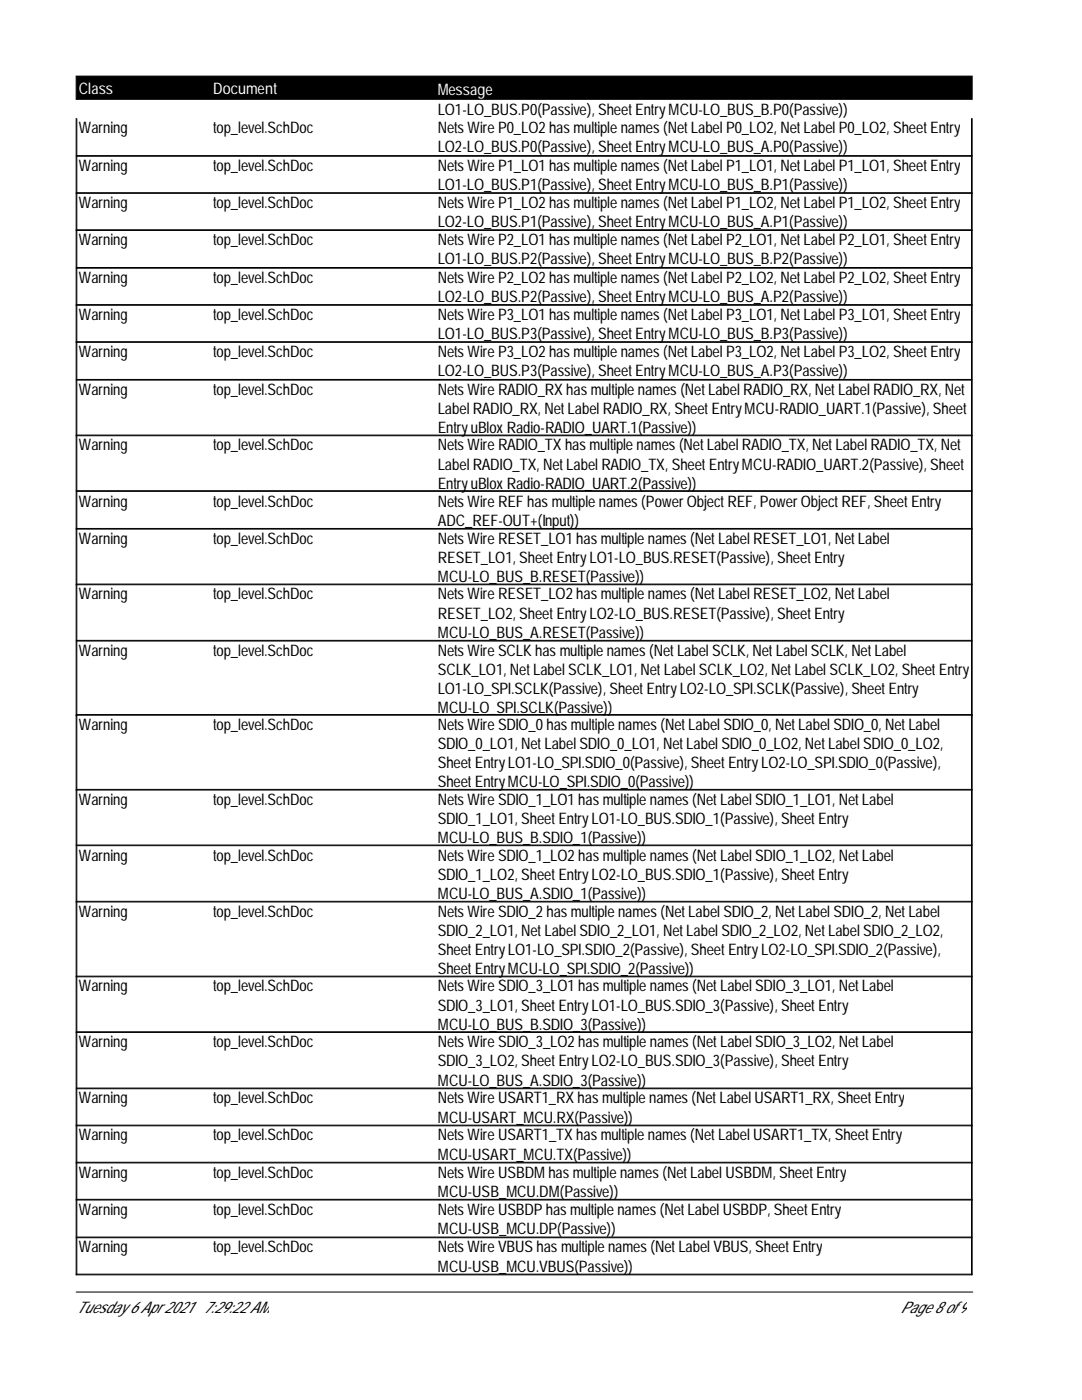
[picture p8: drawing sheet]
<svg xmlns="http://www.w3.org/2000/svg" width="216mm" height="279mm" viewBox="0 0 216 279" stroke-linecap="round" stroke-linejoin="round" font-family="sans-serif">
<defs><g id="words">
<g font-size="3.2" fill="#fff">
<text x="15.7" y="18.7">Class</text>
<text x="42.5" y="18.7">Document</text>
<text x="87.3" y="18.9">Message</text>
</g>
<g font-size="3.2">
<text x="87.3" y="22.9">LO1-LO_BUS.P0(Passive), SheetEntryMCU-LO_BUS_B.P0(Passive))</text>
<text x="15.7" y="26.6">Warning</text>
<text x="42.5" y="26.6">top_level.SchDoc</text>
<text x="87.3" y="26.6">NetsWireP0_LO2hasmultiplenames(NetLabel P0_LO2, NetLabel P0_LO2, SheetEntry</text>
<text x="15.7" y="34.1">Warning</text>
<text x="42.5" y="34.1">top_level.SchDoc</text>
<text x="87.3" y="30.4">LO2-LO_BUS.P0(Passive), SheetEntryMCU-LO_BUS_A.P0(Passive))</text>
<text x="87.3" y="34.1">NetsWireP1_LO1 hasmultiplenames(NetLabel P1_LO1, NetLabel P1_LO1, SheetEntry</text>
<text x="15.7" y="41.5">Warning</text>
<text x="42.5" y="41.5">top_level.SchDoc</text>
<text x="87.3" y="37.9">LO1-LO_BUS.P1(Passive), SheetEntryMCU-LO_BUS_B.P1(Passive))</text>
<text x="87.3" y="41.5">NetsWireP1_LO2hasmultiplenames(NetLabel P1_LO2, NetLabel P1_LO2, SheetEntry</text>
<text x="87.3" y="45.3">LO2-LO_BUS.P1(Passive), SheetEntryMCU-LO_BUS_A.P1(Passive))</text>
<text x="15.7" y="48.9">Warning</text>
<text x="42.5" y="48.9">top_level.SchDoc</text>
<text x="87.3" y="48.9">NetsWireP2_LO1 hasmultiplenames(NetLabel P2_LO1, NetLabel P2_LO1, SheetEntry</text>
<text x="87.3" y="52.7">LO1-LO_BUS.P2(Passive), SheetEntryMCU-LO_BUS_B.P2(Passive))</text>
<text x="15.7" y="56.4">Warning</text>
<text x="42.5" y="56.4">top_level.SchDoc</text>
<text x="87.3" y="56.4">NetsWireP2_LO2hasmultiplenames(NetLabel P2_LO2, NetLabel P2_LO2, SheetEntry</text>
<text x="15.7" y="63.8">Warning</text>
<text x="42.5" y="63.8">top_level.SchDoc</text>
<text x="87.3" y="60.3">LO2-LO_BUS.P2(Passive), SheetEntryMCU-LO_BUS_A.P2(Passive))</text>
<text x="87.3" y="63.8">NetsWireP3_LO1 hasmultiplenames(NetLabel P3_LO1, NetLabel P3_LO1, SheetEntry</text>
<text x="15.7" y="71.3">Warning</text>
<text x="42.5" y="71.3">top_level.SchDoc</text>
<text x="87.3" y="67.7">LO1-LO_BUS.P3(Passive), SheetEntryMCU-LO_BUS_B.P3(Passive))</text>
<text x="87.3" y="71.3">NetsWireP3_LO2hasmultiplenames(NetLabel P3_LO2, NetLabel P3_LO2, SheetEntry</text>
<text x="87.3" y="75.1">LO2-LO_BUS.P3(Passive), SheetEntryMCU-LO_BUS_A.P3(Passive))</text>
<text x="15.7" y="78.8">Warning</text>
<text x="42.5" y="78.8">top_level.SchDoc</text>
<text x="87.3" y="78.8">NetsWireRADIO_RX hasmultiplenames(NetLabel RADIO_RX, NetLabel RADIO_RX, Net</text>
<text x="87.3" y="82.6">Label RADIO_RX, NetLabel RADIO_RX, SheetEntryMCU-RADIO_UART.1(Passive), Sheet</text>
<text x="15.7" y="89.9">Warning</text>
<text x="42.5" y="89.9">top_level.SchDoc</text>
<text x="87.3" y="86.4">EntryuBlox Radio-RADIO_UART.1(Passive))</text>
<text x="87.3" y="89.9">NetsWireRADIO_TX hasmultiplenames(NetLabel RADIO_TX, NetLabel RADIO_TX, Net</text>
<text x="87.3" y="93.7">Label RADIO_TX, NetLabel RADIO_TX, SheetEntryMCU-RADIO_UART.2(Passive), Sheet</text>
<text x="15.7" y="101.1">Warning</text>
<text x="42.5" y="101.1">top_level.SchDoc</text>
<text x="87.3" y="97.6">EntryuBlox Radio-RADIO_UART.2(Passive))</text>
<text x="87.3" y="101.1">NetsWireREF hasmultiplenames(PowerObjectREF, PowerObjectREF, SheetEntry</text>
<text x="87.3" y="105">ADC_REF-OUT+(Input))</text>
<text x="15.7" y="108.5">Warning</text>
<text x="42.5" y="108.5">top_level.SchDoc</text>
<text x="87.3" y="108.5">NetsWireRESET_LO1 hasmultiplenames(NetLabel RESET_LO1, NetLabel</text>
<text x="87.3" y="112.4">RESET_LO1, SheetEntryLO1-LO_BUS.RESET(Passive), SheetEntry</text>
<text x="15.7" y="119.6">Warning</text>
<text x="42.5" y="119.6">top_level.SchDoc</text>
<text x="87.3" y="116.2">MCU-LO_BUS_B.RESET(Passive))</text>
<text x="87.3" y="119.6">NetsWireRESET_LO2hasmultiplenames(NetLabel RESET_LO2, NetLabel</text>
<text x="87.3" y="123.5">RESET_LO2, SheetEntryLO2-LO_BUS.RESET(Passive), SheetEntry</text>
<text x="15.7" y="130.9">Warning</text>
<text x="42.5" y="130.9">top_level.SchDoc</text>
<text x="87.3" y="127.3">MCU-LO_BUS_A.RESET(Passive))</text>
<text x="87.3" y="130.9">NetsWireSCLK hasmultiplenames(NetLabel SCLK, NetLabel SCLK, NetLabel</text>
<text x="87.3" y="134.7">SCLK_LO1, NetLabel SCLK_LO1, NetLabel SCLK_LO2, NetLabel SCLK_LO2, SheetEntry</text>
<text x="87.3" y="138.5">LO1-LO_SPI.SCLK(Passive), SheetEntryLO2-LO_SPI.SCLK(Passive), SheetEntry</text>
<text x="87.3" y="142.4">MCU-LO_SPI.SCLK(Passive))</text>
<text x="15.7" y="145.7">Warning</text>
<text x="42.5" y="145.7">top_level.SchDoc</text>
<text x="87.3" y="145.7">NetsWireSDIO_0hasmultiplenames(NetLabel SDIO_0, NetLabel SDIO_0, NetLabel</text>
<text x="87.3" y="149.5">SDIO_0_LO1, NetLabel SDIO_0_LO1, NetLabel SDIO_0_LO2, NetLabel SDIO_0_LO2,</text>
<text x="87.3" y="153.3">SheetEntryLO1-LO_SPI.SDIO_0(Passive), SheetEntryLO2-LO_SPI.SDIO_0(Passive),</text>
<text x="15.7" y="160.6">Warning</text>
<text x="42.5" y="160.6">top_level.SchDoc</text>
<text x="87.3" y="157.2">SheetEntryMCU-LO_SPI.SDIO_0(Passive))</text>
<text x="87.3" y="160.6">NetsWireSDIO_1_LO1 hasmultiplenames(NetLabel SDIO_1_LO1, NetLabel</text>
<text x="87.3" y="164.4">SDIO_1_LO1, SheetEntryLO1-LO_BUS.SDIO_1(Passive), SheetEntry</text>
<text x="15.7" y="171.8">Warning</text>
<text x="42.5" y="171.8">top_level.SchDoc</text>
<text x="87.3" y="168.3">MCU-LO_BUS_B.SDIO_1(Passive))</text>
<text x="87.3" y="171.8">NetsWireSDIO_1_LO2hasmultiplenames(NetLabel SDIO_1_LO2, NetLabel</text>
<text x="87.3" y="175.7">SDIO_1_LO2, SheetEntryLO2-LO_BUS.SDIO_1(Passive), SheetEntry</text>
<text x="87.3" y="179.5">MCU-LO_BUS_A.SDIO_1(Passive))</text>
<text x="15.7" y="182.9">Warning</text>
<text x="42.5" y="182.9">top_level.SchDoc</text>
<text x="87.3" y="182.9">NetsWireSDIO_2hasmultiplenames(NetLabel SDIO_2, NetLabel SDIO_2, NetLabel</text>
<text x="87.3" y="186.8">SDIO_2_LO1, NetLabel SDIO_2_LO1, NetLabel SDIO_2_LO2, NetLabel SDIO_2_LO2,</text>
<text x="87.3" y="190.6">SheetEntryLO1-LO_SPI.SDIO_2(Passive), SheetEntryLO2-LO_SPI.SDIO_2(Passive),</text>
<text x="15.7" y="197.9">Warning</text>
<text x="42.5" y="197.9">top_level.SchDoc</text>
<text x="87.3" y="194.4">SheetEntryMCU-LO_SPI.SDIO_2(Passive))</text>
<text x="87.3" y="197.9">NetsWireSDIO_3_LO1 hasmultiplenames(NetLabel SDIO_3_LO1, NetLabel</text>
<text x="87.3" y="201.7">SDIO_3_LO1, SheetEntryLO1-LO_BUS.SDIO_3(Passive), SheetEntry</text>
<text x="15.7" y="209">Warning</text>
<text x="42.5" y="209">top_level.SchDoc</text>
<text x="87.3" y="205.5">MCU-LO_BUS_B.SDIO_3(Passive))</text>
<text x="87.3" y="209">NetsWireSDIO_3_LO2hasmultiplenames(NetLabel SDIO_3_LO2, NetLabel</text>
<text x="87.3" y="212.8">SDIO_3_LO2, SheetEntryLO2-LO_BUS.SDIO_3(Passive), SheetEntry</text>
<text x="15.7" y="220.2">Warning</text>
<text x="42.5" y="220.2">top_level.SchDoc</text>
<text x="87.3" y="216.6">MCU-LO_BUS_A.SDIO_3(Passive))</text>
<text x="87.3" y="220.2">NetsWireUSART1_RX hasmultiplenames(NetLabel USART1_RX, SheetEntry</text>
<text x="15.7" y="227.6">Warning</text>
<text x="42.5" y="227.6">top_level.SchDoc</text>
<text x="87.3" y="224">MCU-USART_MCU.RX(Passive))</text>
<text x="87.3" y="227.6">NetsWireUSART1_TX hasmultiplenames(NetLabel USART1_TX, SheetEntry</text>
<text x="87.3" y="231.4">MCU-USART_MCU.TX(Passive))</text>
<text x="15.7" y="235">Warning</text>
<text x="42.5" y="235">top_level.SchDoc</text>
<text x="87.3" y="235">NetsWireUSBDMhasmultiplenames(NetLabel USBDM, SheetEntry</text>
<text x="87.3" y="238.8">MCU-USB_MCU.DM(Passive))</text>
<text x="15.7" y="242.4">Warning</text>
<text x="42.5" y="242.4">top_level.SchDoc</text>
<text x="87.3" y="242.4">NetsWireUSBDPhasmultiplenames(NetLabel USBDP, SheetEntry</text>
<text x="15.7" y="249.9">Warning</text>
<text x="42.5" y="249.9">top_level.SchDoc</text>
<text x="87.3" y="246.2">MCU-USB_MCU.DP(Passive))</text>
<text x="87.3" y="249.9">NetsWireVBUS hasmultiplenames(NetLabel VBUS, SheetEntry</text>
<text x="87.3" y="253.8">MCU-USB_MCU.VBUS(Passive))</text>
<text x="15.2" y="262.1">Tuesday6Apr2021 7:29:22AM</text>
<text x="179.7" y="262.1">Page8 of9</text>
</g>
</g></defs>
<path d="M15.2 15.2h178.8v4.6h-178.8z" fill="#000" stroke="#000" stroke-width=".2"/>
<g fill="none" stroke="#000" stroke-width=".2">
<path d="M15.2 31.2h178.8v22.2h-178.8zM15.2 23.7v7.4h178.8v-7.4M15.2 38.6h178.8M15.2 38.5h178.8M15.3 23.7v7.4M15.3 31.2v22.2M193.9 23.7v7.4M193.9 31.2v22.2M15.2 53.5h178.8v22.2h-178.8zM15.2 46h178.8M15.2 45.9h178.8M15.3 53.5v22.2"/>
<path d="M193.9 53.5v22.2M15.2 75.9h178.8v22.2h-178.8zM15.2 60.9h178.8M15.2 60.8h178.8M15.2 68.3h178.8M15.2 68.2h178.8M15.3 75.9v22.2M193.9 75.9v22.2M15.2 98.2v29.6h178.8v-29.6M15.2 87h178.8M15.2 86.8h178.8M15.2 97.9h178.8"/>
<path d="M15.3 98.2v29.6M193.9 98.2v29.6M15.2 105.6h178.8M15.2 105.5h178.8M15.2 116.7h178.8M15.2 116.6h178.8M15.2 127.9h178.8v40.9h-178.8zM15.3 127.9v40.9M193.9 127.9v40.9M15.2 142.7h178.8M15.2 142.6h178.8M15.2 157.7h178.8"/>
<path d="M15.2 157.5h178.8M15.2 168.9v48.2h178.8v-48.2M15.2 168.6h178.8M15.2 179.9h178.8M15.3 168.9v48.2M193.9 168.9v48.2M15.2 180h178.8M15.2 194.9h178.8M15.2 194.8h178.8M15.2 217.3h178.8v29.6h-178.8zM15.2 206h178.8M15.2 205.9h178.8"/>
<path d="M15.3 217.3v29.6M193.9 217.3v29.6M15.2 224.7h178.8M15.2 224.5h178.8M15.2 232.1h178.8M15.2 232h178.8M15.2 239.5h178.8M15.2 239.4h178.8M15.2 247h178.8v7.4h-178.8zM15.2 254.3h178.8M15.2 257.9h178.9M15.3 247v7.4"/>
<path d="M193.9 247v7.4"/>
</g>
<use href="#words"/>
</svg>
